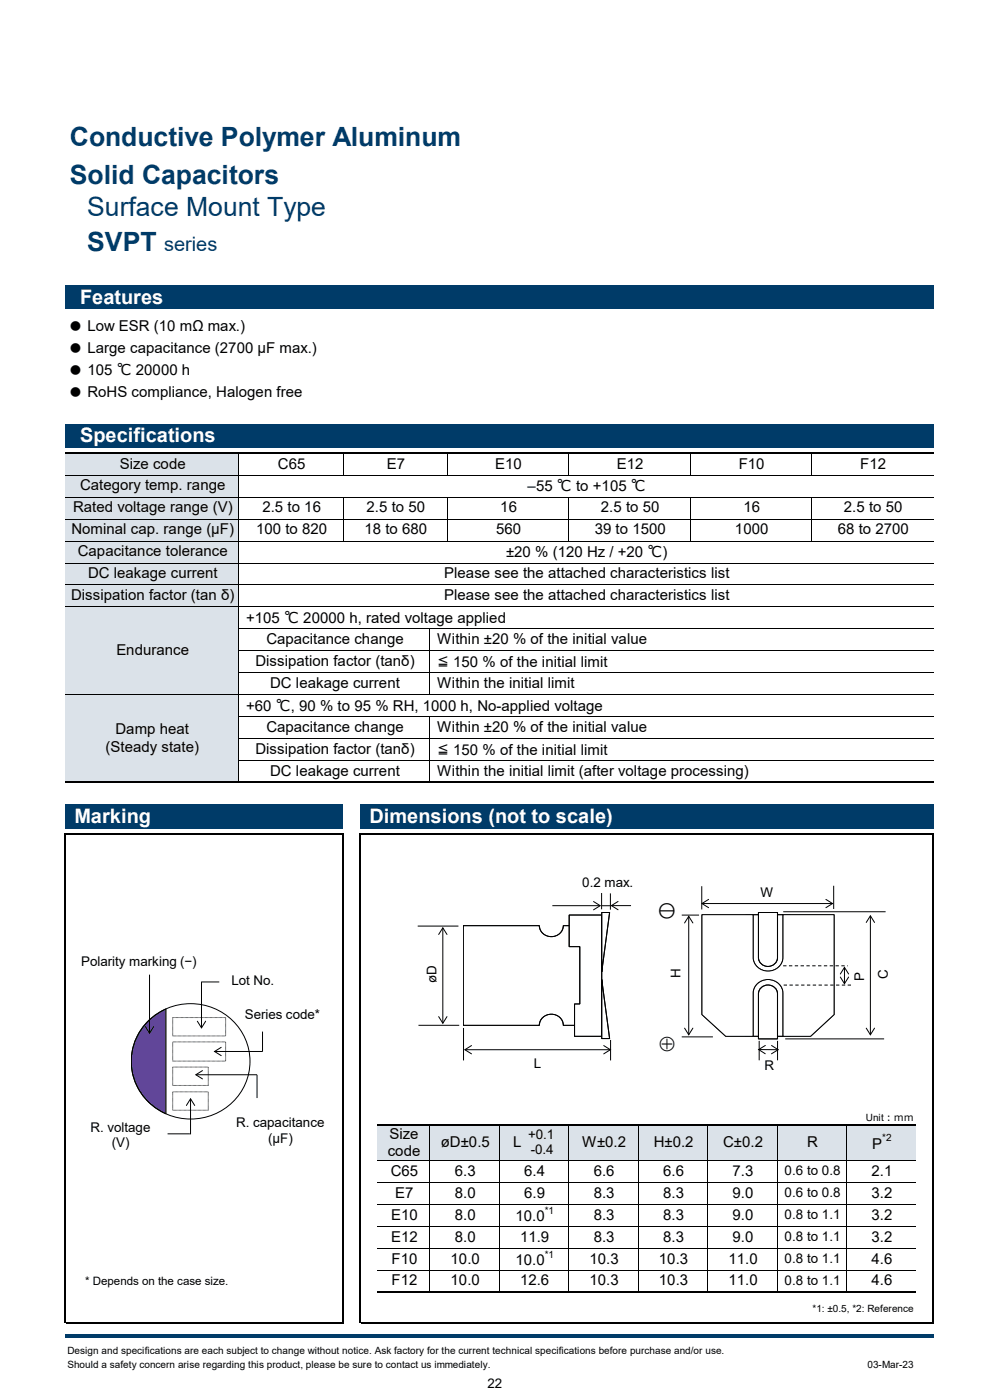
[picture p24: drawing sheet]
<svg xmlns="http://www.w3.org/2000/svg" width="210mm" height="297mm" viewBox="0 0 210 297" stroke-linecap="round" stroke-linejoin="round" font-family="sans-serif">
<defs><g id="words">
<text font-size="7.1" x="139.7" y="224.1">⊕</text>
<g font-size="5.6" fill="#003b68">
<text x="14.8" y="31">Conductive Polymer Aluminum</text>
<text x="14.8" y="39">Solid Capacitors</text>
<text x="18.5" y="45.9">Surface Mount Type</text>
<text x="18.5" y="53.3">SVPT</text>
</g>
<text font-size="4.2" fill="#003b68" x="34.8" y="53.3">series</text>
<g font-size="4.2" fill="#fff">
<text x="17" y="64.4">Features</text>
<text x="17" y="93.9">Specifications</text>
<text x="15.8" y="174.6">Marking</text>
<text x="78.4" y="174.6">Dimensions (not to scale)</text>
</g>
<text font-size="3.9" x="139.5" y="194.2">⊖</text>
<g font-size="3.2">
<text x="14.5" y="70.3">● Low ESR (10 mΩ max.)</text>
<text x="14.5" y="74.9">● Large capacitance (2700 µF max.)</text>
<text x="14.5" y="79.6">● 105 ℃ 20000 h</text>
<text x="14.5" y="84.2">● RoHS compliance, Halogen free</text>
<text x="25.4" y="99.4">Size code</text>
<text x="59" y="99.4">C65</text>
<text x="82" y="99.4">E7</text>
<text x="105.1" y="99.4">E10</text>
<text x="130.9" y="99.4">E12</text>
<text x="156.7" y="99.4">F10</text>
<text x="182.5" y="99.4">F12</text>
<text x="17" y="104.1">Category temp. range</text>
<text x="111.9" y="104.2">–55 ℃ to +105 ℃</text>
<text x="15.2" y="113.4">Nominal cap. range (μF)</text>
<text x="15.5" y="108.7">Rated voltage range (V)</text>
<text x="54.3" y="113.4">100 to 820</text>
<text x="55.7" y="108.7">2.5 to 16</text>
<text x="77.3" y="113.4">18 to 680</text>
<text x="77.8" y="108.7">2.5 to 50</text>
<text x="105.2" y="113.4">560</text>
<text x="106.1" y="108.7">16</text>
<text x="126.2" y="113.4">39 to 1500</text>
<text x="127.5" y="108.7">2.5 to 50</text>
<text x="155.9" y="113.4">1000</text>
<text x="157.7" y="108.7">16</text>
<text x="177.7" y="113.4">68 to 2700</text>
<text x="179" y="108.7">2.5 to 50</text>
<text x="16.5" y="118">Capacitance tolerance</text>
<text x="107.4" y="118.2">±20 % (120 Hz / +20 ℃)</text>
<text x="18.7" y="122.7">DC leakage current</text>
<text x="94.2" y="122.7">Please see the attached characteristics list</text>
<text x="15.1" y="127.3">Dissipation factor (tan δ)</text>
<text x="94.2" y="127.3">Please see the attached characteristics list</text>
<text x="52.2" y="132.2">+105 ℃ 20000 h, rated voltage applied</text>
<text x="56.5" y="136.7">Capacitance change</text>
<text x="92.7" y="136.7">Within ±20 % of the initial value</text>
<text x="24.7" y="139">Endurance</text>
<text x="54.2" y="141.3">Dissipation factor (tanδ)</text>
<text x="92.7" y="141.5">≦ 150 % of the initial limit</text>
<text x="57.3" y="146">DC leakage current</text>
<text x="92.7" y="146">Within the initial limit</text>
<text x="24.5" y="155.7">Damp heat</text>
<text x="52.2" y="150.8">+60 ℃, 90 % to 95 % RH, 1000 h, No-applied voltage</text>
<text x="56.5" y="155.3">Capacitance change</text>
<text x="92.7" y="155.3">Within ±20 % of the initial value</text>
<text x="22.4" y="159.6">(Steady state)</text>
<text x="54.2" y="159.9">Dissipation factor (tanδ)</text>
<text x="92.7" y="160.1">≦ 150 % of the initial limit</text>
<text x="57.3" y="164.6">DC leakage current</text>
<text x="92.7" y="164.6">Within the initial limit (after voltage processing)</text>
<text x="82.3" y="245.3">code</text>
<text x="82.6" y="241.6">Size</text>
<text x="93.5" y="243.4">øD±0.5</text>
<text x="108.9" y="243.4">L</text>
<text x="123.5" y="243.4">W±0.2</text>
<text x="138.7" y="243.4">H±0.2</text>
<text x="153.4" y="243.4">C±0.2</text>
<text x="171.2" y="243.4">R</text>
<text x="185" y="243.7">P</text>
<text x="82.9" y="249.4">C65</text>
<text x="96.5" y="249.4">6.3</text>
<text x="111.2" y="249.4">6.4</text>
<text x="125.9" y="249.4">6.6</text>
<text x="140.7" y="249.4">6.6</text>
<text x="155.4" y="249.4">7.3</text>
<text x="184.9" y="249.4">2.1</text>
<text x="83.9" y="254.1">E7</text>
<text x="96.5" y="254.1">8.0</text>
<text x="111.2" y="254.1">6.9</text>
<text x="125.9" y="254.1">8.3</text>
<text x="140.7" y="254.1">8.3</text>
<text x="155.4" y="254.1">9.0</text>
<text x="184.9" y="254.1">3.2</text>
<text x="83" y="263.4">E12</text>
<text x="83" y="258.7">E10</text>
<text x="96.5" y="263.4">8.0</text>
<text x="96.5" y="258.7">8.0</text>
<text x="109.3" y="259.1">10.0</text>
<text x="110.3" y="263.4">11.9</text>
<text x="125.9" y="258.7">8.3</text>
<text x="125.9" y="263.4">8.3</text>
<text x="140.7" y="263.4">8.3</text>
<text x="140.7" y="258.7">8.3</text>
<text x="155.4" y="263.4">9.0</text>
<text x="155.4" y="258.7">9.0</text>
<text x="184.9" y="263.4">3.2</text>
<text x="184.9" y="258.7">3.2</text>
<text x="83.1" y="268.1">F10</text>
<text x="95.6" y="268.1">10.0</text>
<text x="109.3" y="268.4">10.0</text>
<text x="125.1" y="268.1">10.3</text>
<text x="139.8" y="268.1">10.3</text>
<text x="154.5" y="268.1">11.0</text>
<text x="184.9" y="268.1">4.6</text>
<text x="83.1" y="272.7">F12</text>
<text x="95.6" y="272.7">10.0</text>
<text x="110.3" y="272.7">12.6</text>
<text x="125.1" y="272.7">10.3</text>
<text x="139.8" y="272.7">10.3</text>
<text x="154.5" y="272.7">11.0</text>
<text x="184.9" y="272.7">4.6</text>
</g>
<g font-size="2.8">
<text x="123.5" y="188.1">0.2 max.</text>
<text x="161.3" y="190.4">W</text>
<text x="17.2" y="204.9">Polarity marking (−)</text>
<text x="49.1" y="209">Lot No.</text>
<text x="92.6" y="208.5" transform="rotate(-90 92.6 208.5)">øD</text>
<text x="144.3" y="207.4" transform="rotate(-90 144.3 207.4)">H</text>
<text x="183.3" y="208" transform="rotate(-90 183.3 208)">P</text>
<text x="188.4" y="207.7" transform="rotate(-90 188.4 207.7)">C</text>
<text x="51.9" y="216.2">Series code*</text>
<text x="113.2" y="226.6">L</text>
<text x="162.2" y="226.9">R</text>
<text x="50.1" y="239.2">R. capacitance</text>
<text x="19.2" y="240.2">R. voltage</text>
<text x="23.7" y="243.4">(V)</text>
<text x="56.9" y="242.4">(μF)</text>
<text x="112" y="241.7">+0.1</text>
<text x="112.6" y="244.8">-0.4</text>
<text x="166.5" y="249.3">0.6 to 0.8</text>
<text x="166.5" y="254">0.6 to 0.8</text>
<text x="166.5" y="263.3">0.8 to 1.1</text>
<text x="166.5" y="258.6">0.8 to 1.1</text>
<text x="166.5" y="267.9">0.8 to 1.1</text>
<text x="166.5" y="272.6">0.8 to 1.1</text>
<text x="103.4" y="294.5">22</text>
</g>
<text font-size="2.5" x="18" y="272.7">* Depends on the case size.</text>
<g font-size="2.1">
<text x="183.7" y="237.8">Unit：ｍｍ</text>
<text x="187.2" y="242.1">*2</text>
<text x="115.6" y="257.6">*1</text>
<text x="115.6" y="266.9">*1</text>
<text x="172.4" y="278.3">*1: ±0.5, *2: Reference</text>
<text x="14.3" y="287.1">Design and specifications are each subject to change without notice. Ask factory for the current technical specifications before purchase and/or use.</text>
<text x="14.3" y="290.3">Should a safety concern arise regarding this product, please be sure to contact us immediately.</text>
<text x="184" y="290.3">03-Mar-23</text>
</g>
</g></defs>
<g fill="#003b68">
<path d="M13.8 60.6h184.2v4.9h-184.2z"/>
<path d="M13.8 90h184.2v5h-184.2z"/>
</g>
<path d="M13.8 96.1h36.9v69.9h-36.9z" fill-rule="evenodd" fill="#dbe2e9"/>
<path d="M13.8 170.6h59v5.2h-59z" fill-rule="evenodd" fill="#003b68"/>
<path d="M76.5 170.6h121.5v5.2h-121.5z" fill="#003b68"/>
<g fill="#dbe2e9">
<path d="M80.1 238.7h114.3v3.8h-114.3z" fill-rule="evenodd"/>
<path d="M80.1 242.4h114.3v3.8h-114.3z" fill-rule="evenodd"/>
</g>
<g fill="none" stroke="#000" stroke-width=".21">
<path d="M50.7 96.3v69.5M72.8 96.3v4.5M94.9 96.3v4.5M120.7 96.3v4.5M146.5 96.3v4.5M172.2 96.3v4.5M13.8 100.8h184.2M13.8 105.5h184.2M13.8 110.1h184.2M13.8 114.8h184.2M13.8 119.4h184.2M72.8 105.5v9.3"/>
<path d="M94.9 105.5v9.3M120.7 105.5v9.3M146.5 105.5v9.3M172.2 105.5v9.3M13.8 124.1h184.2M13.8 128.8h184.2M50.7 133.4h147.3M50.7 138.1h147.3M91.2 133.4v14M13.8 147.4h184.2M50.7 142.7h147.3M50.7 152h147.3"/>
<path d="M50.7 156.7h147.3M91.2 152.1v13.7M50.7 161.4h147.3M91.2 238.9v35M105.9 238.9v35M120.7 238.9v35M135.4 238.9v35M150.1 238.9v35M164.9 238.9v35M179.6 238.9v35M80.1 246.2h114.3M80.1 250.8h114.3"/>
<path d="M80.1 255.5h114.3M80.1 260.2h114.3M80.1 264.8h114.3M80.1 269.5h114.3"/>
</g>
<path d="M13.8 96.1h184.2M13.8 176.8v104M13.8 166h184.2M14 177h58.9M72.8 177.2v103.6M76.5 176.8v104M76.6 177h121.6M198 177.2v103.6M80.1 238.7h114.3M80.1 274.1h114.3M14 280.6h58.9M76.6 280.6h121.6" fill="none" stroke="#000" stroke-width=".34"/>
<path d="M13.8 283.2h184.2v.6h-184.2z" fill-rule="evenodd" fill="#003b68"/>
<path d="M31.4 216.7a12.6 12.6 0 0 1 3.8-2.7v22.3a12 12 0 0 1-3.8-19.6z" fill="#614699"/>
<g fill="none" stroke="#000" stroke-width=".21">
<path d="M30.8 217.8l.9 1.4 .9-1.4M31.4 216.7a12.6 12.6 0 0 1 3.8-2.7v22.3a12 12 0 0 1-3.8-19.6zM31.5 216.5a12.6 12.6 0 0 1 14.3-2.4 12.6 12.6 0 0 1 7.1 12.5 12.6 12.6 0 0 1-13.2 10.8 12.6 12.6 0 0 1-11.9-12.2 12 12 0 0 1 3.7-8.7zM31.7 206.8v12.4M36.6 215.9h11.3v3.9h-11.3zM41.9 216.7l.8 1.4 .9-1.4M42.7 208.3h3.8M42.7 208.3v9.8M55.7 218.9v4.2M36.6 221h11.3v4.1h-11.3zM36.6 231.6h7.6v3.9h-7.6zM36.6 226.4h7.6v3.9h-7.6z"/>
<path d="M39.5 234.5l.9-1.4 .9 1.4M40.4 233.1v7.6M41.5 228h13.1M43 227.1l-1.5 .9 1.5 .9M45.5 223.1h10.2M46.9 222.2l-1.4 .9 1.4 .9M54.5 228.1v4.9M35.5 240.5h4.8"/>
</g>
<path d="M158.2 194.1h9.4v25.8h-9.4z" fill="#fff"/>
<path d="M158.2 194.1h9.4v25.8h-9.4z" fill="none" stroke="#000" stroke-width=".21"/>
<path d="M148.9 194.1h10.9v9a3.2 3.2 0 0 0 3.1 2.9 3.2 3.2 0 0 0 3.2-2.9v-9h10.8v21.1l-4.9 4.7h-5.9v-9.2a3.2 3.2 0 0 0-3.2-2.9 3.2 3.2 0 0 0-3.1 2.9v9.2h-5.8l-5.1-4.7z" fill="#fff"/>
<path d="M148.9 194.1h10.9v9a3.2 3.2 0 0 0 3.1 2.9 3.2 3.2 0 0 0 3.2-2.9v-9h10.8v21.1l-4.9 4.7h-5.9v-9.2a3.2 3.2 0 0 0-3.2-2.9 3.2 3.2 0 0 0-3.1 2.9v9.2h-5.8l-5.1-4.7z" fill="none" stroke="#000" stroke-width=".21"/>
<path d="M148.9 194.1h10.9v9a3.2 3.2 0 0 0 3.1 2.9 3.2 3.2 0 0 0 3.2-2.9v-9h10.8v21.1l-4.9 4.7h-5.9v-9.2a3.2 3.2 0 0 0-3.2-2.9 3.2 3.2 0 0 0-3.1 2.9v9.2h-5.8l-5.1-4.7z" fill="#fff"/>
<path d="M148.9 194.1h10.9v9a3.2 3.2 0 0 0 3.1 2.9 3.2 3.2 0 0 0 3.2-2.9v-9h10.8v21.1l-4.9 4.7h-5.9v-9.2a3.2 3.2 0 0 0-3.2-2.9 3.2 3.2 0 0 0-3.1 2.9v9.2h-5.8l-5.1-4.7z" fill="none" stroke="#000" stroke-width=".21"/>
<path d="M98.3 196.4h16.1a2.55 2.55 0 0 0 2.6 2.3 2.55 2.55 0 0 0 2.5-2.3h4.5v21.1h-4.5a2.55 2.55 0 0 0-2.5-2.3 2.55 2.55 0 0 0-2.6 2.3h-16.1z" fill="#fff"/>
<path d="M98.3 196.4h16.1a2.55 2.55 0 0 0 2.6 2.3 2.55 2.55 0 0 0 2.5-2.3h4.5v21.1h-4.5a2.55 2.55 0 0 0-2.5-2.3 2.55 2.55 0 0 0-2.6 2.3h-16.1z" fill="none" stroke="#000" stroke-width=".21"/>
<path d="M120.7 194.1h6.9v25.8h-5.7v-6.9h1.1v-12.2h-2.3z" fill="#fff"/>
<path d="M120.7 194.1h6.9v25.8h-5.7v-6.9h1.1v-12.2h-2.3z" fill="none" stroke="#000" stroke-width=".21"/>
<path d="M127.6 207.8l1.7 12.5h-1.7z" fill="#fff"/>
<path d="M127.6 207.8l1.7 12.5h-1.7z" fill="none" stroke="#000" stroke-width=".21"/>
<path d="M127.6 193.6h1.7l-1.7 12.6z" fill="#fff"/>
<path d="M127.6 193.6h1.7l-1.7 12.6z" fill="none" stroke="#000" stroke-width=".21"/>
<path d="M160.9 193.6h4v9.6a2.03 2.03 0 0 1-2 1.8 2.03 2.03 0 0 1-2-1.8z" fill="#fff"/>
<path d="M160.9 193.6h4v9.6a2.03 2.03 0 0 1-2 1.8 2.03 2.03 0 0 1-2-1.8z" fill="none" stroke="#000" stroke-width=".21"/>
<path d="M161.5 209.5a2.05 2.05 0 0 1 2.1-.4 2.05 2.05 0 0 1 1.3 1.7v9.6h-4v-9.6l.1-.5z" fill="#fff"/>
<g fill="none" stroke="#000" stroke-width=".21">
<path d="M88.6 196.5h8.7M93.1 198.2l.8-1.4 .9 1.4M93.9 196.8v20.3M117.2 192.1h10.1M125.9 191.3l1.4 .8-1.4 .9M127.6 189.5v3.4M127.7 192.2h1.8M129.5 189.5v3.5M129.7 192.1h4.2M131.1 191.2l-1.4 .9 1.4 .9M144.6 194.1h3.7M145.2 195.8l.9-1.4 .9 1.4"/>
<path d="M146.1 194.4v25.1M148.9 188v4.9M148.9 191.7h27.7M150.3 190.8l-1.4 .9 1.4 .9M166.2 193.4h21.7M175.2 190.8l1.4 .9-1.4 .9M176.9 187.9v4.9M183.8 195.7l.8-1.4 .9 1.4M184.6 194.3v25.2M88.8 217.5h8.6M93.1 215.7l.8 1.4 .9-1.4M98.3 218.1v6.9"/>
<path d="M144.6 220h6.6M145.2 218.1l.9 1.4 .9-1.4M161.5 209.5a2.05 2.05 0 0 1 2.1-.4 2.05 2.05 0 0 1 1.3 1.7v9.6h-4v-9.6l.1-.5zM178.3 207.3l.8 1.4 .9-1.4M178.3 206.6l.8-1.4 .9 1.4M179.1 205.2v3.5M183.8 218.1l.8 1.4 .9-1.4M98.6 222.7h30.9M100 221.8l-1.4 .9 1.4 .9M128.1 221.8l1.4 .9-1.4 .9M129.5 220.6v4.4M160.9 222.7h4.2"/>
<path d="M161.1 220.8v4.1M162.4 221.8l-1.5 .9 1.4 .9M163.7 221.8l1.4 .9-1.4 .9M164.9 220.8v4.1M166.6 220.4h21"/>
</g>
<path d="M166.1 204.9h13.7M166.2 209h14.4" fill="none" stroke="#000" stroke-width=".21" stroke-dasharray=".7 .5" stroke-linecap="butt"/>
<use href="#words"/>
</svg>
